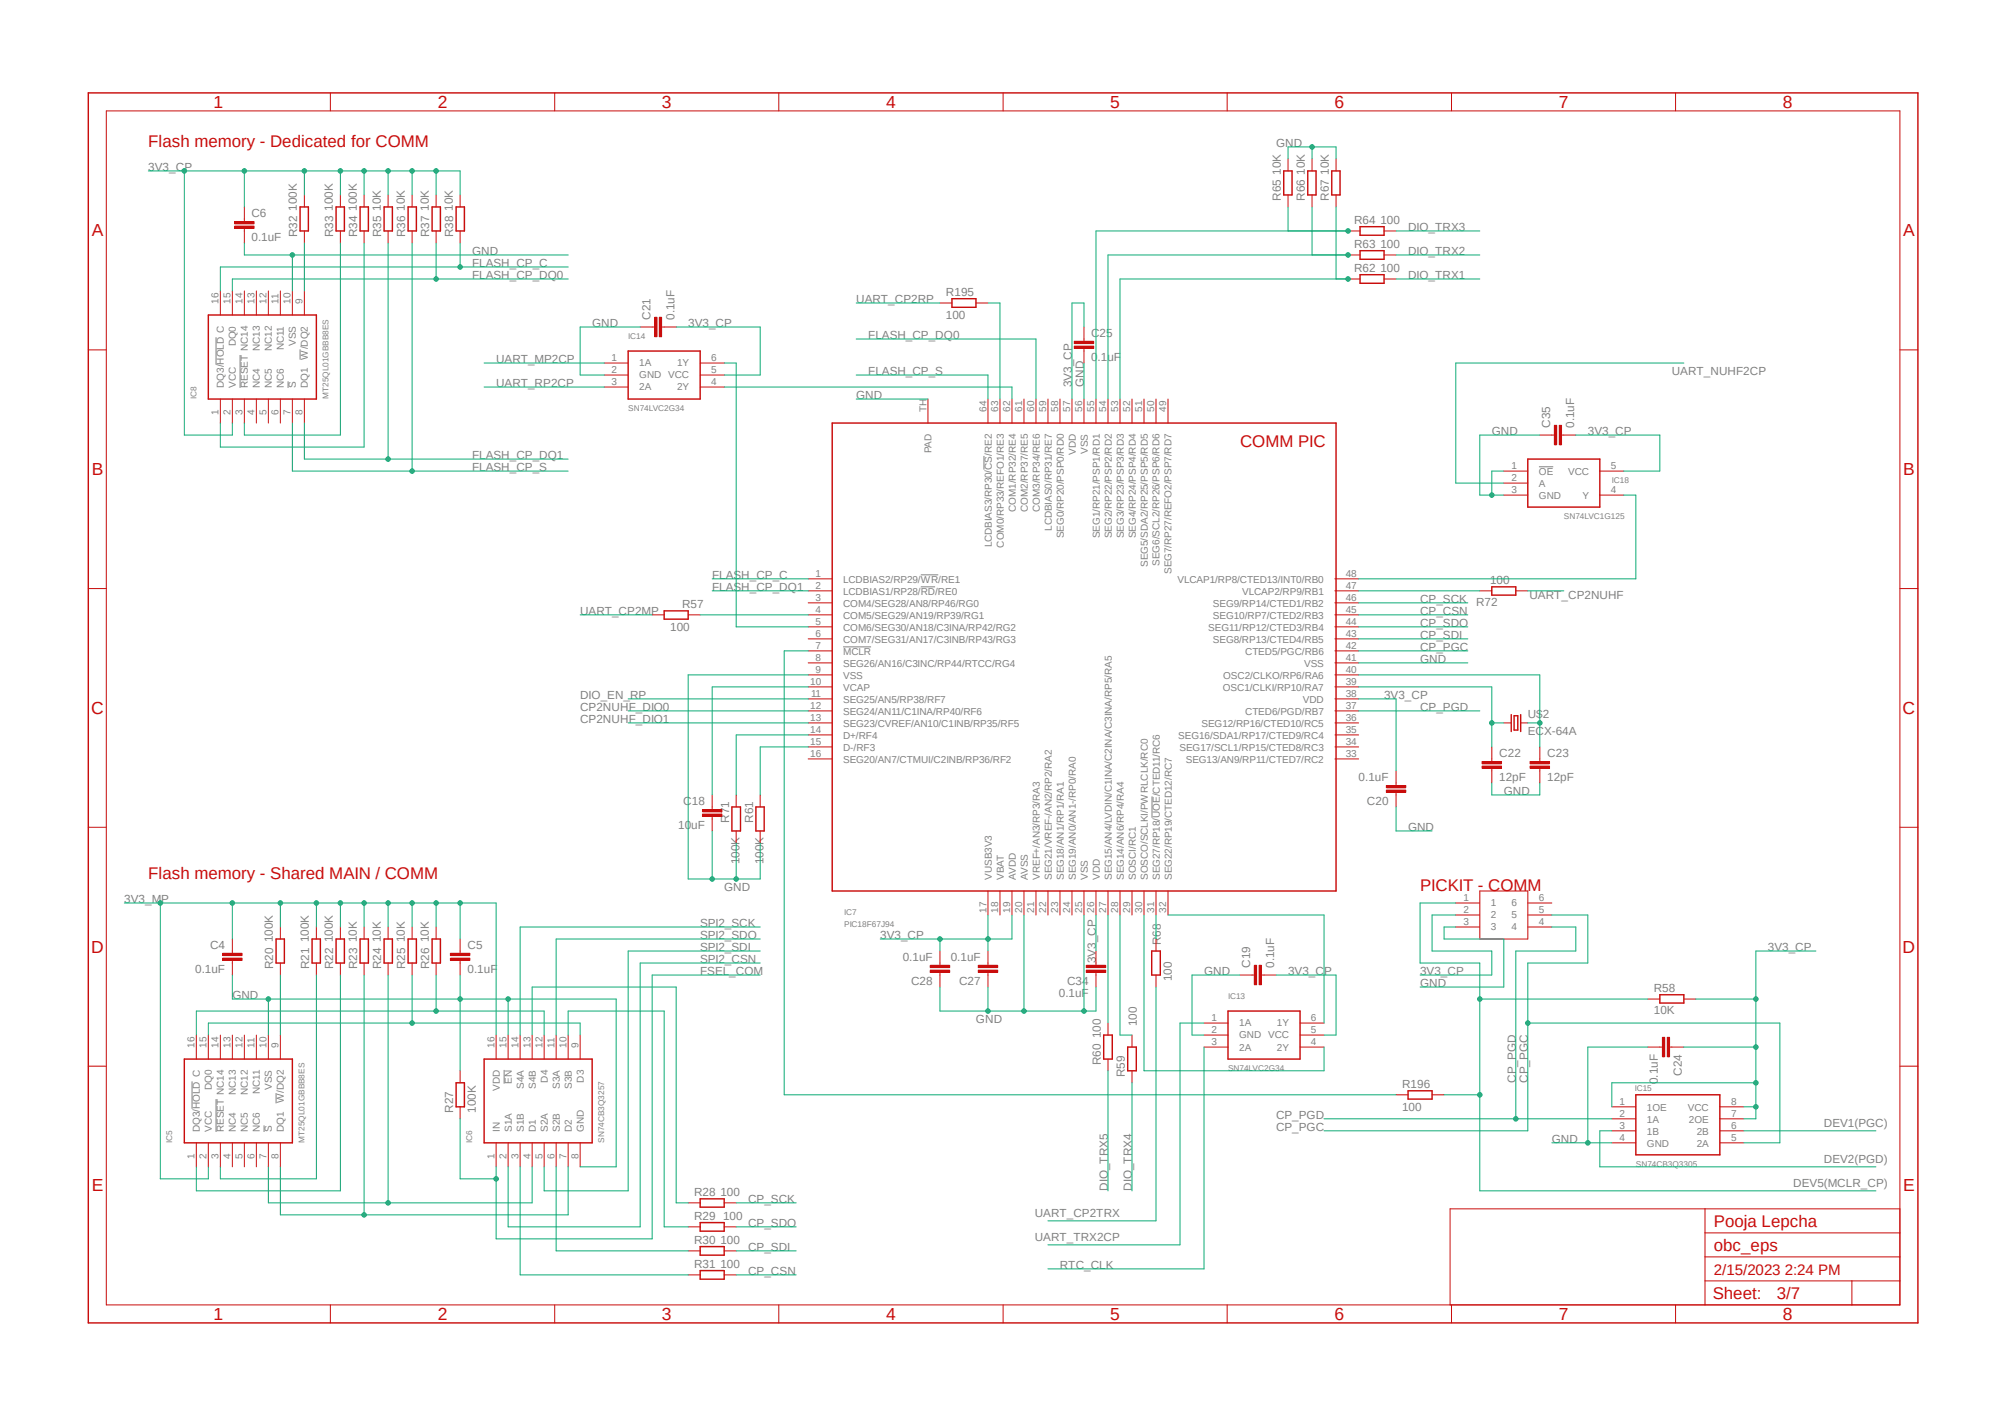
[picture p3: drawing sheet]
<svg xmlns="http://www.w3.org/2000/svg" width="297mm" height="210mm" viewBox="0 0 297 210" stroke-linecap="round" stroke-linejoin="round" font-family="sans-serif">
<defs><g id="words">
<g font-size="2.6" fill="#c90d0c">
<text x="31.6" y="16">1</text>
<text x="64.9" y="16">2</text>
<text x="98" y="16">3</text>
<text x="131.3" y="16">4</text>
<text x="164.5" y="16">5</text>
<text x="197.7" y="16">6</text>
<text x="230.9" y="16">7</text>
<text x="264.1" y="16">8</text>
<text x="13.6" y="35">A</text>
<text x="281.9" y="35">A</text>
<text x="13.6" y="70.4">B</text>
<text x="281.9" y="70.4">B</text>
<text x="13.5" y="105.7">C</text>
<text x="281.8" y="105.7">C</text>
<text x="13.5" y="141.1">D</text>
<text x="281.8" y="141.1">D</text>
<text x="13.6" y="176.4">E</text>
<text x="281.9" y="176.4">E</text>
<text x="31.6" y="195.5">1</text>
<text x="64.9" y="195.5">2</text>
<text x="98" y="195.5">3</text>
<text x="131.3" y="195.5">4</text>
<text x="164.5" y="195.5">5</text>
<text x="197.7" y="195.5">6</text>
<text x="230.9" y="195.5">7</text>
<text x="264.1" y="195.5">8</text>
</g>
<g font-size="2.5" fill="#c90d0c">
<text x="22" y="21.8">Flash memory - Dedicated for COMM</text>
<text x="183.7" y="66.2">COMM PIC</text>
<text x="22" y="130.2">Flash memory - Shared MAIN / COMM</text>
<text x="210.4" y="132">PICKIT - COMM</text>
<text x="253.9" y="181.7">Pooja Lepcha</text>
<text x="253.9" y="185.3">obc_eps</text>
<text x="253.7" y="192.4">Sheet:</text>
<text x="263.2" y="192.4">3/7</text>
</g>
<text font-size="2.2" fill="#c90d0c" x="253.9" y="188.8">2/15/2023 2:24 PM</text>
<g font-size="1.7" fill="#808080">
<text x="189" y="21.8">GND</text>
<text x="22" y="25.3">3V3_CP</text>
<text x="189.7" y="29.8" transform="rotate(-90 189.7 29.8)">R65</text>
<text x="189.7" y="25.9" transform="rotate(-90 189.7 25.9)">10K</text>
<text x="193.3" y="29.8" transform="rotate(-90 193.3 29.8)">R66</text>
<text x="193.3" y="25.9" transform="rotate(-90 193.3 25.9)">10K</text>
<text x="196.9" y="29.8" transform="rotate(-90 196.9 29.8)">R67</text>
<text x="196.9" y="25.9" transform="rotate(-90 196.9 25.9)">10K</text>
<text x="37.3" y="35.7">0.1uF</text>
<text x="37.3" y="32.2">C6</text>
<text x="44" y="31.2" transform="rotate(-90 44 31.2)">100K</text>
<text x="44" y="35.1" transform="rotate(-90 44 35.1)">R32</text>
<text x="49.3" y="31.2" transform="rotate(-90 49.3 31.2)">100K</text>
<text x="49.4" y="35.1" transform="rotate(-90 49.4 35.1)">R33</text>
<text x="52.9" y="31.2" transform="rotate(-90 52.9 31.2)">100K</text>
<text x="52.9" y="35.1" transform="rotate(-90 52.9 35.1)">R34</text>
<text x="56.4" y="31.2" transform="rotate(-90 56.4 31.2)">10K</text>
<text x="56.5" y="35.1" transform="rotate(-90 56.5 35.1)">R35</text>
<text x="60" y="31.2" transform="rotate(-90 60 31.2)">10K</text>
<text x="60" y="35.1" transform="rotate(-90 60 35.1)">R36</text>
<text x="63.5" y="31.2" transform="rotate(-90 63.5 31.2)">10K</text>
<text x="63.6" y="35.1" transform="rotate(-90 63.6 35.1)">R37</text>
<text x="67.1" y="31.2" transform="rotate(-90 67.1 31.2)">10K</text>
<text x="67.1" y="35.1" transform="rotate(-90 67.1 35.1)">R38</text>
<text x="200.6" y="33.1">R64</text>
<text x="204.5" y="33.1">100</text>
<text x="208.6" y="34.2">DIO_TRX3</text>
<text x="69.9" y="37.8">GND</text>
<text x="69.9" y="39.5">FLASH_CP_C</text>
<text x="69.9" y="41.3">FLASH_CP_DQ0</text>
<text x="200.6" y="40.3">R62</text>
<text x="200.6" y="36.7">R63</text>
<text x="204.5" y="40.3">100</text>
<text x="204.5" y="36.7">100</text>
<text x="208.6" y="41.3">DIO_TRX1</text>
<text x="208.6" y="37.8">DIO_TRX2</text>
<text x="96.4" y="47.4" transform="rotate(-90 96.4 47.4)">C21</text>
<text x="99.9" y="47.4" transform="rotate(-90 99.9 47.4)">0.1uF</text>
<text x="126.8" y="44.9">UART_CP2RP</text>
<text x="140.1" y="47.2">100</text>
<text x="140.1" y="43.8">R195</text>
<text x="73.5" y="53.8">UART_MP2CP</text>
<text x="87.7" y="48.4">GND</text>
<text x="101.9" y="48.4">3V3_CP</text>
<text x="128.6" y="50.2">FLASH_CP_DQ0</text>
<text x="161.6" y="53.5">0.1uF</text>
<text x="161.6" y="50">C25</text>
<text x="73.5" y="57.3">UART_RP2CP</text>
<text x="126.8" y="59.1">GND</text>
<text x="128.6" y="55.5">FLASH_CP_S</text>
<text x="158.8" y="57.3" transform="rotate(-90 158.8 57.3)">3V3_CP</text>
<text x="160.6" y="57.3" transform="rotate(-90 160.6 57.3)">GND</text>
<text x="247.7" y="55.5">UART_NUHF2CP</text>
<text x="221" y="64.4">GND</text>
<text x="229.6" y="63.4" transform="rotate(-90 229.6 63.4)">C35</text>
<text x="233.2" y="63.4" transform="rotate(-90 233.2 63.4)">0.1uF</text>
<text x="235.2" y="64.4">3V3_CP</text>
<text x="69.9" y="68">FLASH_CP_DQ1</text>
<text x="69.9" y="69.8">FLASH_CP_S</text>
<text x="105.5" y="85.7">FLASH_CP_C</text>
<text x="105.5" y="87.5">FLASH_CP_DQ1</text>
<text x="210.4" y="89.3">CP_SCK</text>
<text x="218.7" y="89.8">R72</text>
<text x="220.7" y="86.4">100</text>
<text x="226.6" y="88.7">UART_CP2NUHF</text>
<text x="85.9" y="91.1">UART_CP2MP</text>
<text x="99.3" y="93.4">100</text>
<text x="101.1" y="90">R57</text>
<text x="210.4" y="92.8">CP_SDO</text>
<text x="210.4" y="94.6">CP_SDI</text>
<text x="210.4" y="91.1">CP_CSN</text>
<text x="210.4" y="98.2">GND</text>
<text x="210.4" y="96.4">CP_PGC</text>
<text x="85.9" y="103.5">DIO_EN_RP</text>
<text x="85.9" y="105.3">CP2NUHF_DIO0</text>
<text x="85.9" y="107.1">CP2NUHF_DIO1</text>
<text x="205" y="103.5">3V3_CP</text>
<text x="210.4" y="105.3">CP_PGD</text>
<text x="226.3" y="106.3">U$2</text>
<text x="222.1" y="112.1">C22</text>
<text x="226.3" y="108.8">ECX-64A</text>
<text x="229.2" y="112.1">C23</text>
<text x="101.2" y="119.3">C18</text>
<text x="201.3" y="115.7">0.1uF</text>
<text x="202.5" y="119.2">C20</text>
<text x="222.1" y="115.7">12pF</text>
<text x="222.8" y="117.7">GND</text>
<text x="229.2" y="115.7">12pF</text>
<text x="100.5" y="122.8">10uF</text>
<text x="108" y="121.8" transform="rotate(-90 108 121.8)">R71</text>
<text x="111.5" y="121.8" transform="rotate(-90 111.5 121.8)">R61</text>
<text x="208.6" y="123.1">GND</text>
<text x="107.3" y="132">GND</text>
<text x="109.6" y="128" transform="rotate(-90 109.6 128)">100K</text>
<text x="113.1" y="128" transform="rotate(-90 113.1 128)">100K</text>
<text x="18.4" y="133.7">3V3_MP</text>
<text x="103.7" y="137.3">SPI2_SCK</text>
<text x="31.1" y="140.5">C4</text>
<text x="40.4" y="139.6" transform="rotate(-90 40.4 139.6)">100K</text>
<text x="40.5" y="143.5" transform="rotate(-90 40.5 143.5)">R20</text>
<text x="45.8" y="139.6" transform="rotate(-90 45.8 139.6)">100K</text>
<text x="45.8" y="143.5" transform="rotate(-90 45.8 143.5)">R21</text>
<text x="49.3" y="139.6" transform="rotate(-90 49.3 139.6)">100K</text>
<text x="49.4" y="143.5" transform="rotate(-90 49.4 143.5)">R22</text>
<text x="52.9" y="139.6" transform="rotate(-90 52.9 139.6)">10K</text>
<text x="52.9" y="143.5" transform="rotate(-90 52.9 143.5)">R23</text>
<text x="56.4" y="139.6" transform="rotate(-90 56.4 139.6)">10K</text>
<text x="56.5" y="143.5" transform="rotate(-90 56.5 143.5)">R24</text>
<text x="60" y="139.6" transform="rotate(-90 60 139.6)">10K</text>
<text x="60" y="143.5" transform="rotate(-90 60 143.5)">R25</text>
<text x="63.5" y="139.6" transform="rotate(-90 63.5 139.6)">10K</text>
<text x="63.6" y="143.5" transform="rotate(-90 63.6 143.5)">R26</text>
<text x="69.3" y="140.5">C5</text>
<text x="103.7" y="139.1">SPI2_SDO</text>
<text x="103.7" y="142.6">SPI2_CSN</text>
<text x="103.7" y="140.8">SPI2_SDI</text>
<text x="130.4" y="139.1">3V3_CP</text>
<text x="133.7" y="142.3">0.1uF</text>
<text x="140.8" y="142.3">0.1uF</text>
<text x="162.3" y="142.6" transform="rotate(-90 162.3 142.6)">3V3_CP</text>
<text x="172" y="140" transform="rotate(-90 172 140)">R68</text>
<text x="185.2" y="143.3" transform="rotate(-90 185.2 143.3)">C19</text>
<text x="188.8" y="143.3" transform="rotate(-90 188.8 143.3)">0.1uF</text>
<text x="261.9" y="140.8">3V3_CP</text>
<text x="28.9" y="144.1">0.1uF</text>
<text x="34.4" y="148">GND</text>
<text x="69.3" y="144.1">0.1uF</text>
<text x="103.7" y="144.4">FSEL_COM</text>
<text x="135" y="145.9">C28</text>
<text x="142.1" y="145.9">C27</text>
<text x="156.8" y="147.7">0.1uF</text>
<text x="158.1" y="145.9">C34</text>
<text x="173.6" y="145.3" transform="rotate(-90 173.6 145.3)">100</text>
<text x="178.4" y="144.4">GND</text>
<text x="190.8" y="144.4">3V3_CP</text>
<text x="210.4" y="146.2">GND</text>
<text x="210.4" y="144.4">3V3_CP</text>
<text x="245" y="146.9">R58</text>
<text x="144.6" y="151.5">GND</text>
<text x="163.1" y="153.8" transform="rotate(-90 163.1 153.8)">100</text>
<text x="168.4" y="152" transform="rotate(-90 168.4 152)">100</text>
<text x="245" y="150.2">10K</text>
<text x="163.1" y="157.7" transform="rotate(-90 163.1 157.7)">R60</text>
<text x="166.6" y="159.5" transform="rotate(-90 166.6 159.5)">R59</text>
<text x="207.7" y="161.1">R196</text>
<text x="224.5" y="160.4" transform="rotate(-90 224.5 160.4)">CP_PGD</text>
<text x="226.3" y="160.4" transform="rotate(-90 226.3 160.4)">CP_PGC</text>
<text x="245.6" y="160.6" transform="rotate(-90 245.6 160.6)">0.1uF</text>
<text x="249.1" y="159.3" transform="rotate(-90 249.1 159.3)">C24</text>
<text x="67.1" y="164.8" transform="rotate(-90 67.1 164.8)">R27</text>
<text x="70.5" y="164.8" transform="rotate(-90 70.5 164.8)">100K</text>
<text x="189" y="165.7">CP_PGD</text>
<text x="189" y="167.5">CP_PGC</text>
<text x="207.7" y="164.5">100</text>
<text x="270.2" y="166.9">DEV1(PGC)</text>
<text x="229.9" y="169.2">GND</text>
<text x="270.2" y="172.3">DEV2(PGD)</text>
<text x="102.8" y="177.1">R28</text>
<text x="106.7" y="177.1">100</text>
<text x="110.8" y="178.1">CP_SCK</text>
<text x="164.1" y="176.4" transform="rotate(-90 164.1 176.4)">DIO_TRX5</text>
<text x="167.7" y="176.4" transform="rotate(-90 167.7 176.4)">DIO_TRX4</text>
<text x="265.6" y="175.8">DEV5(MCLR_CP)</text>
<text x="102.8" y="180.6">R29</text>
<text x="102.8" y="184.2">R30</text>
<text x="106.7" y="184.2">100</text>
<text x="107.1" y="180.6">100</text>
<text x="110.8" y="181.7">CP_SDO</text>
<text x="110.8" y="185.3">CP_SDI</text>
<text x="153.3" y="183.8">UART_TRX2CP</text>
<text x="153.3" y="180.3">UART_CP2TRX</text>
<text x="102.8" y="187.7">R31</text>
<text x="106.7" y="187.7">100</text>
<text x="110.8" y="188.8">CP_CSN</text>
<text x="157" y="187.9">RTC_CLK</text>
</g>
<g font-size="1.5" fill="#808080">
<text x="32.4" y="45" transform="rotate(-90 32.4 45)">16</text>
<text x="34.2" y="45" transform="rotate(-90 34.2 45)">15</text>
<text x="35.9" y="45" transform="rotate(-90 35.9 45)">14</text>
<text x="37.7" y="45" transform="rotate(-90 37.7 45)">13</text>
<text x="39.5" y="45" transform="rotate(-90 39.5 45)">12</text>
<text x="41.3" y="45" transform="rotate(-90 41.3 45)">11</text>
<text x="43.1" y="45" transform="rotate(-90 43.1 45)">10</text>
<text x="44.8" y="45" transform="rotate(-90 44.8 45)">9</text>
<text x="34.9" y="51.3" transform="rotate(-90 34.9 51.3)">DQ0</text>
<text x="38.5" y="52" transform="rotate(-90 38.5 52)">NC13</text>
<text x="40.3" y="52" transform="rotate(-90 40.3 52)">NC12</text>
<text x="42" y="51.9" transform="rotate(-90 42 51.9)">NC11</text>
<text x="43.8" y="51.2" transform="rotate(-90 43.8 51.2)">VSS</text>
<text x="45.6" y="53.3" transform="rotate(-90 45.6 53.3)">W/DQ2</text>
<text x="90.6" y="53.5">1</text>
<text x="105.4" y="53.5">6</text>
<text x="33.1" y="57.4" transform="rotate(-90 33.1 57.4)">DQ3/HOLD C</text>
<text x="34.9" y="57.4" transform="rotate(-90 34.9 57.4)">VCC</text>
<text x="36.7" y="57.4" transform="rotate(-90 36.7 57.4)">RESET NC14</text>
<text x="38.5" y="57.4" transform="rotate(-90 38.5 57.4)">NC4</text>
<text x="40.3" y="57.4" transform="rotate(-90 40.3 57.4)">NC5</text>
<text x="42" y="57.4" transform="rotate(-90 42 57.4)">NC6</text>
<text x="43.8" y="57.4" transform="rotate(-90 43.8 57.4)">S</text>
<text x="45.6" y="57.4" transform="rotate(-90 45.6 57.4)">DQ1</text>
<text x="90.6" y="55.3">2</text>
<text x="90.6" y="57.1">3</text>
<text x="94.7" y="54.3">1A</text>
<text x="94.7" y="56">GND VCC</text>
<text x="94.7" y="57.8">2A</text>
<text x="100.3" y="57.8">2Y</text>
<text x="100.3" y="54.3">1Y</text>
<text x="105.4" y="57.1">4</text>
<text x="105.4" y="55.3">5</text>
<text x="32.4" y="61.5" transform="rotate(-90 32.4 61.5)">1</text>
<text x="34.2" y="61.5" transform="rotate(-90 34.2 61.5)">2</text>
<text x="35.9" y="61.5" transform="rotate(-90 35.9 61.5)">3</text>
<text x="37.7" y="61.5" transform="rotate(-90 37.7 61.5)">4</text>
<text x="39.5" y="61.5" transform="rotate(-90 39.5 61.5)">5</text>
<text x="41.3" y="61.5" transform="rotate(-90 41.3 61.5)">6</text>
<text x="43.1" y="61.5" transform="rotate(-90 43.1 61.5)">7</text>
<text x="44.8" y="61.5" transform="rotate(-90 44.8 61.5)">8</text>
<text x="137.2" y="61" transform="rotate(-90 137.2 61)">TH</text>
<text x="146.1" y="61" transform="rotate(-90 146.1 61)">64</text>
<text x="147.9" y="61" transform="rotate(-90 147.9 61)">63</text>
<text x="149.6" y="61" transform="rotate(-90 149.6 61)">62</text>
<text x="151.4" y="61" transform="rotate(-90 151.4 61)">61</text>
<text x="153.2" y="61" transform="rotate(-90 153.2 61)">60</text>
<text x="155" y="61" transform="rotate(-90 155 61)">59</text>
<text x="156.8" y="61" transform="rotate(-90 156.8 61)">58</text>
<text x="158.5" y="61" transform="rotate(-90 158.5 61)">57</text>
<text x="160.3" y="61" transform="rotate(-90 160.3 61)">56</text>
<text x="162.1" y="61" transform="rotate(-90 162.1 61)">55</text>
<text x="163.9" y="61" transform="rotate(-90 163.9 61)">54</text>
<text x="165.7" y="61" transform="rotate(-90 165.7 61)">53</text>
<text x="167.4" y="61" transform="rotate(-90 167.4 61)">52</text>
<text x="169.2" y="61" transform="rotate(-90 169.2 61)">51</text>
<text x="171" y="61" transform="rotate(-90 171 61)">50</text>
<text x="172.8" y="61" transform="rotate(-90 172.8 61)">49</text>
<text x="138" y="67.1" transform="rotate(-90 138 67.1)">PAD</text>
<text x="159.3" y="67.4" transform="rotate(-90 159.3 67.4)">VDD</text>
<text x="161.1" y="67.2" transform="rotate(-90 161.1 67.2)">VSS</text>
<text x="223.9" y="69.5">1</text>
<text x="223.9" y="71.3">2</text>
<text x="228" y="70.3">OE</text>
<text x="232.3" y="70.3">VCC</text>
<text x="238.6" y="69.5">5</text>
<text x="150.5" y="75.8" transform="rotate(-90 150.5 75.8)">COM1/RP32/RE4</text>
<text x="152.2" y="75.8" transform="rotate(-90 152.2 75.8)">COM2/RP37/RE5</text>
<text x="154" y="75.8" transform="rotate(-90 154 75.8)">COM3/RP34/RE6</text>
<text x="223.9" y="73.1">3</text>
<text x="228" y="72.1">A</text>
<text x="228" y="73.8">GND</text>
<text x="234.4" y="73.8">Y</text>
<text x="238.6" y="73.1">4</text>
<text x="146.9" y="81.1" transform="rotate(-90 146.9 81.1)">LCDBIAS3/RP30/CS/RE2</text>
<text x="148.7" y="81.1" transform="rotate(-90 148.7 81.1)">COM0/RP33/REFO1/RE3</text>
<text x="155.8" y="78.6" transform="rotate(-90 155.8 78.6)">LCDBIAS0/RP31/RE7</text>
<text x="157.6" y="79.7" transform="rotate(-90 157.6 79.7)">SEG0/RP20/PSP0/RD0</text>
<text x="162.9" y="79.7" transform="rotate(-90 162.9 79.7)">SEG1/RP21/PSP1/RD1</text>
<text x="164.7" y="79.7" transform="rotate(-90 164.7 79.7)">SEG2/RP22/PSP2/RD2</text>
<text x="166.5" y="79.7" transform="rotate(-90 166.5 79.7)">SEG3/RP23/PSP3/RD3</text>
<text x="168.2" y="79.7" transform="rotate(-90 168.2 79.7)">SEG4/RP24/PSP4/RD4</text>
<text x="170" y="83.9" transform="rotate(-90 170 83.9)">SEG5/SDA2/RP25/PSP5/RD5</text>
<text x="171.7" y="83.8" transform="rotate(-90 171.7 83.8)">SEG6/SCL2/RP26/PSP6/RD6</text>
<text x="120.8" y="85.5">1</text>
<text x="120.8" y="87.3">2</text>
<text x="120.8" y="89.1">3</text>
<text x="124.9" y="86.3">LCDBIAS2/RP29/WR/RE1</text>
<text x="124.9" y="88.1">LCDBIAS1/RP28/RD/RE0</text>
<text x="124.9" y="89.8">COM4/SEG28/AN8/RP46/RG0</text>
<text x="173.5" y="85" transform="rotate(-90 173.5 85)">SEG7/RP27/REFO2/PSP7/RD7</text>
<text x="174.4" y="86.3">VLCAP1/RP8/CTED13/INT0/RB0</text>
<text x="179.7" y="89.8">SEG9/RP14/CTED1/RB2</text>
<text x="184" y="88.1">VLCAP2/RP9/RB1</text>
<text x="199.3" y="89.1">46</text>
<text x="199.3" y="87.3">47</text>
<text x="199.3" y="85.5">48</text>
<text x="120.8" y="90.8">4</text>
<text x="120.8" y="92.6">5</text>
<text x="120.8" y="94.4">6</text>
<text x="124.9" y="91.6">COM5/SEG29/AN19/RP39/RG1</text>
<text x="124.9" y="93.4">COM6/SEG30/AN18/C3INA/RP42/RG2</text>
<text x="124.9" y="95.2">COM7/SEG31/AN17/C3INB/RP43/RG3</text>
<text x="179" y="93.4">SEG11/RP12/CTED3/RB4</text>
<text x="179.7" y="95.2">SEG8/RP13/CTED4/RB5</text>
<text x="179.7" y="91.6">SEG10/RP7/CTED2/RB3</text>
<text x="199.3" y="94.4">43</text>
<text x="199.3" y="92.6">44</text>
<text x="199.3" y="90.8">45</text>
<text x="120" y="101.5">10</text>
<text x="120.8" y="96.1">7</text>
<text x="120.8" y="97.9">8</text>
<text x="120.8" y="99.7">9</text>
<text x="124.9" y="96.9">MCLR</text>
<text x="124.9" y="98.7">SEG26/AN16/C3INC/RP44/RTCC/RG4</text>
<text x="124.9" y="100.5">VSS</text>
<text x="181.2" y="100.5">OSC2/CLKO/RP6/RA6</text>
<text x="184.4" y="96.9">CTED5/PGC/RB6</text>
<text x="193.2" y="98.7">VSS</text>
<text x="199.3" y="101.5">39</text>
<text x="199.3" y="99.7">40</text>
<text x="199.3" y="97.9">41</text>
<text x="199.3" y="96.1">42</text>
<text x="120" y="105">12</text>
<text x="120" y="106.8">13</text>
<text x="120.1" y="103.3">11</text>
<text x="124.9" y="102.3">VCAP</text>
<text x="124.9" y="104.1">SEG25/AN5/RP38/RF7</text>
<text x="124.9" y="105.8">SEG24/AN11/C1INA/RP40/RF6</text>
<text x="124.9" y="107.6">SEG23/CVREF/AN10/C1INB/RP35/RF5</text>
<text x="178" y="107.6">SEG12/RP16/CTED10/RC5</text>
<text x="181.1" y="102.3">OSC1/CLKI/RP10/RA7</text>
<text x="184.4" y="105.8">CTED6/PGD/RB7</text>
<text x="193" y="104.1">VDD</text>
<text x="199.3" y="106.8">36</text>
<text x="199.3" y="105">37</text>
<text x="199.3" y="103.3">38</text>
<text x="120" y="108.6">14</text>
<text x="120" y="110.4">15</text>
<text x="120" y="112.1">16</text>
<text x="124.9" y="109.4">D+/RF4</text>
<text x="124.9" y="111.2">D-/RF3</text>
<text x="124.9" y="112.9">SEG20/AN7/CTMUI/C2INB/RP36/RF2</text>
<text x="174.5" y="109.4">SEG16/SDA1/RP17/CTED9/RC4</text>
<text x="174.7" y="111.2">SEG17/SCL1/RP15/CTED8/RC3</text>
<text x="175.6" y="112.9">SEG13/AN9/RP11/CTED7/RC2</text>
<text x="199.3" y="112.1">33</text>
<text x="199.3" y="110.4">34</text>
<text x="199.3" y="108.6">35</text>
<text x="146.9" y="130.3" transform="rotate(-90 146.9 130.3)">VUSB3V3</text>
<text x="148.7" y="130.3" transform="rotate(-90 148.7 130.3)">VBAT</text>
<text x="150.5" y="130.3" transform="rotate(-90 150.5 130.3)">AVDD</text>
<text x="152.2" y="130.3" transform="rotate(-90 152.2 130.3)">AVSS</text>
<text x="154" y="130.3" transform="rotate(-90 154 130.3)">VREF+/AN3/RP3/RA3</text>
<text x="155.8" y="130.3" transform="rotate(-90 155.8 130.3)">SEG21/VREF-/AN2/RP2/RA2</text>
<text x="157.6" y="130.3" transform="rotate(-90 157.6 130.3)">SEG18/AN1/RP1/RA1</text>
<text x="159.3" y="130.3" transform="rotate(-90 159.3 130.3)">SEG19/AN0/AN1-/RP0/RA0</text>
<text x="161.1" y="130.3" transform="rotate(-90 161.1 130.3)">VSS</text>
<text x="162.9" y="130.3" transform="rotate(-90 162.9 130.3)">VDD</text>
<text x="164.7" y="130.3" transform="rotate(-90 164.7 130.3)">SEG15/AN4/LVDIN/C1INA/C2INA/C3INA/RP5/RA5</text>
<text x="166.5" y="130.3" transform="rotate(-90 166.5 130.3)">SEG14/AN6/RP4/RA4</text>
<text x="168.2" y="130.3" transform="rotate(-90 168.2 130.3)">SOSCI/RC1</text>
<text x="170" y="130.3" transform="rotate(-90 170 130.3)">SOSCO/SCLKI/PWRLCLK/RC0</text>
<text x="171.8" y="130.3" transform="rotate(-90 171.8 130.3)">SEG27/RP18/UOE/CTED11/RC6</text>
<text x="173.6" y="130.3" transform="rotate(-90 173.6 130.3)">SEG22/RP19/CTED12/RC7</text>
<text x="146.1" y="135.2" transform="rotate(-90 146.1 135.2)">17</text>
<text x="147.9" y="135.2" transform="rotate(-90 147.9 135.2)">18</text>
<text x="149.6" y="135.2" transform="rotate(-90 149.6 135.2)">19</text>
<text x="151.4" y="135.2" transform="rotate(-90 151.4 135.2)">20</text>
<text x="153.2" y="135.2" transform="rotate(-90 153.2 135.2)">21</text>
<text x="155" y="135.2" transform="rotate(-90 155 135.2)">22</text>
<text x="156.8" y="135.2" transform="rotate(-90 156.8 135.2)">23</text>
<text x="158.5" y="135.2" transform="rotate(-90 158.5 135.2)">24</text>
<text x="160.3" y="135.2" transform="rotate(-90 160.3 135.2)">25</text>
<text x="162.1" y="135.2" transform="rotate(-90 162.1 135.2)">26</text>
<text x="163.9" y="135.2" transform="rotate(-90 163.9 135.2)">27</text>
<text x="165.7" y="135.2" transform="rotate(-90 165.7 135.2)">28</text>
<text x="167.4" y="135.2" transform="rotate(-90 167.4 135.2)">29</text>
<text x="169.2" y="135.2" transform="rotate(-90 169.2 135.2)">30</text>
<text x="171" y="135.2" transform="rotate(-90 171 135.2)">31</text>
<text x="172.8" y="135.2" transform="rotate(-90 172.8 135.2)">32</text>
<text x="216.8" y="133.5">1</text>
<text x="216.8" y="135.3">2</text>
<text x="216.8" y="137">3</text>
<text x="220.9" y="134.2">1</text>
<text x="220.9" y="136">2</text>
<text x="220.9" y="137.8">3</text>
<text x="223.9" y="137.8">4</text>
<text x="223.9" y="136">5</text>
<text x="223.9" y="134.2">6</text>
<text x="228" y="137">4</text>
<text x="228" y="135.3">5</text>
<text x="228" y="133.5">6</text>
<text x="28.8" y="155.2" transform="rotate(-90 28.8 155.2)">16</text>
<text x="30.6" y="155.2" transform="rotate(-90 30.6 155.2)">15</text>
<text x="32.4" y="155.2" transform="rotate(-90 32.4 155.2)">14</text>
<text x="34.2" y="155.2" transform="rotate(-90 34.2 155.2)">13</text>
<text x="35.9" y="155.2" transform="rotate(-90 35.9 155.2)">12</text>
<text x="37.7" y="155.2" transform="rotate(-90 37.7 155.2)">11</text>
<text x="39.5" y="155.2" transform="rotate(-90 39.5 155.2)">10</text>
<text x="41.3" y="155.2" transform="rotate(-90 41.3 155.2)">9</text>
<text x="73.2" y="155.2" transform="rotate(-90 73.2 155.2)">16</text>
<text x="75" y="155.2" transform="rotate(-90 75 155.2)">15</text>
<text x="76.8" y="155.2" transform="rotate(-90 76.8 155.2)">14</text>
<text x="78.6" y="155.2" transform="rotate(-90 78.6 155.2)">13</text>
<text x="80.3" y="155.2" transform="rotate(-90 80.3 155.2)">12</text>
<text x="82.1" y="155.2" transform="rotate(-90 82.1 155.2)">11</text>
<text x="83.9" y="155.2" transform="rotate(-90 83.9 155.2)">10</text>
<text x="85.7" y="155.2" transform="rotate(-90 85.7 155.2)">9</text>
<text x="179.5" y="151.3">1</text>
<text x="179.5" y="153">2</text>
<text x="179.5" y="154.8">3</text>
<text x="183.6" y="152">1A</text>
<text x="183.6" y="153.8">GND VCC</text>
<text x="183.6" y="155.6">2A</text>
<text x="189.1" y="155.6">2Y</text>
<text x="189.1" y="152">1Y</text>
<text x="194.2" y="154.8">4</text>
<text x="194.2" y="151.3">6</text>
<text x="194.2" y="153">5</text>
<text x="31.4" y="161.5" transform="rotate(-90 31.4 161.5)">DQ0</text>
<text x="40.3" y="161.4" transform="rotate(-90 40.3 161.4)">VSS</text>
<text x="74" y="161.5" transform="rotate(-90 74 161.5)">VDD</text>
<text x="75.8" y="160.5" transform="rotate(-90 75.8 160.5)">EN</text>
<text x="77.6" y="161.2" transform="rotate(-90 77.6 161.2)">S4A</text>
<text x="79.4" y="161.2" transform="rotate(-90 79.4 161.2)">S4B</text>
<text x="81.2" y="160.3" transform="rotate(-90 81.2 160.3)">D4</text>
<text x="82.9" y="161.2" transform="rotate(-90 82.9 161.2)">S3A</text>
<text x="84.7" y="161.2" transform="rotate(-90 84.7 161.2)">S3B</text>
<text x="86.5" y="160.3" transform="rotate(-90 86.5 160.3)">D3</text>
<text x="29.6" y="167.6" transform="rotate(-90 29.6 167.6)">DQ3/HOLD C</text>
<text x="31.4" y="167.6" transform="rotate(-90 31.4 167.6)">VCC</text>
<text x="33.1" y="167.6" transform="rotate(-90 33.1 167.6)">RESET NC14</text>
<text x="34.9" y="167.6" transform="rotate(-90 34.9 167.6)">NC4</text>
<text x="34.9" y="162.2" transform="rotate(-90 34.9 162.2)">NC13</text>
<text x="36.7" y="167.6" transform="rotate(-90 36.7 167.6)">NC5</text>
<text x="36.7" y="162.2" transform="rotate(-90 36.7 162.2)">NC12</text>
<text x="38.5" y="167.6" transform="rotate(-90 38.5 167.6)">NC6</text>
<text x="38.5" y="162.1" transform="rotate(-90 38.5 162.1)">NC11</text>
<text x="40.3" y="167.6" transform="rotate(-90 40.3 167.6)">S</text>
<text x="42" y="167.6" transform="rotate(-90 42 167.6)">DQ1</text>
<text x="42" y="163.4" transform="rotate(-90 42 163.4)">W/DQ2</text>
<text x="74" y="167.6" transform="rotate(-90 74 167.6)">IN</text>
<text x="75.8" y="167.6" transform="rotate(-90 75.8 167.6)">S1A</text>
<text x="77.6" y="167.6" transform="rotate(-90 77.6 167.6)">S1B</text>
<text x="79.4" y="167.6" transform="rotate(-90 79.4 167.6)">D1</text>
<text x="81.2" y="167.6" transform="rotate(-90 81.2 167.6)">S2A</text>
<text x="82.9" y="167.6" transform="rotate(-90 82.9 167.6)">S2B</text>
<text x="84.7" y="167.6" transform="rotate(-90 84.7 167.6)">D2</text>
<text x="86.5" y="167.6" transform="rotate(-90 86.5 167.6)">GND</text>
<text x="239.9" y="163.7">1</text>
<text x="239.9" y="165.5">2</text>
<text x="239.9" y="167.3">3</text>
<text x="244" y="164.5">1OE</text>
<text x="244" y="166.2">1A</text>
<text x="250" y="164.5">VCC</text>
<text x="250.2" y="166.2">2OE</text>
<text x="256.4" y="167.3">6</text>
<text x="256.4" y="165.5">7</text>
<text x="256.4" y="163.7">8</text>
<text x="28.8" y="171.7" transform="rotate(-90 28.8 171.7)">1</text>
<text x="30.6" y="171.7" transform="rotate(-90 30.6 171.7)">2</text>
<text x="32.4" y="171.7" transform="rotate(-90 32.4 171.7)">3</text>
<text x="34.2" y="171.7" transform="rotate(-90 34.2 171.7)">4</text>
<text x="35.9" y="171.7" transform="rotate(-90 35.9 171.7)">5</text>
<text x="37.7" y="171.7" transform="rotate(-90 37.7 171.7)">6</text>
<text x="39.5" y="171.7" transform="rotate(-90 39.5 171.7)">7</text>
<text x="41.3" y="171.7" transform="rotate(-90 41.3 171.7)">8</text>
<text x="73.2" y="171.7" transform="rotate(-90 73.2 171.7)">1</text>
<text x="75" y="171.7" transform="rotate(-90 75 171.7)">2</text>
<text x="76.8" y="171.7" transform="rotate(-90 76.8 171.7)">3</text>
<text x="78.6" y="171.7" transform="rotate(-90 78.6 171.7)">4</text>
<text x="80.3" y="171.7" transform="rotate(-90 80.3 171.7)">5</text>
<text x="82.1" y="171.7" transform="rotate(-90 82.1 171.7)">6</text>
<text x="83.9" y="171.7" transform="rotate(-90 83.9 171.7)">7</text>
<text x="85.7" y="171.7" transform="rotate(-90 85.7 171.7)">8</text>
<text x="239.9" y="169">4</text>
<text x="244" y="168">1B</text>
<text x="244" y="169.8">GND</text>
<text x="251.3" y="169.8">2A</text>
<text x="251.3" y="168">2B</text>
<text x="256.4" y="169">5</text>
</g>
<g font-size="1.2" fill="#808080">
<text x="93" y="50.2">IC14</text>
<text x="29.1" y="59.1" transform="rotate(-90 29.1 59.1)">IC8</text>
<text x="48.6" y="59.1" transform="rotate(-90 48.6 59.1)">MT25QL01GBBB8ES</text>
<text x="93" y="60.9">SN74LVC2G34</text>
<text x="238.8" y="71.5">IC18</text>
<text x="231.6" y="76.9">SN74LVC1G125</text>
<text x="125.1" y="137.3">PIC18F67J94</text>
<text x="125.1" y="135.5">IC7</text>
<text x="181.9" y="148">IC13</text>
<text x="181.9" y="158.6">SN74LVC2G34</text>
<text x="242.1" y="161.6">IC15</text>
<text x="25.5" y="169.2" transform="rotate(-90 25.5 169.2)">IC5</text>
<text x="45.1" y="169.2" transform="rotate(-90 45.1 169.2)">MT25QL01GBBB8ES</text>
<text x="69.9" y="169.2" transform="rotate(-90 69.9 169.2)">IC6</text>
<text x="89.5" y="169.2" transform="rotate(-90 89.5 169.2)">SN74CB3Q3257</text>
<text x="242.3" y="172.8">SN74CB3Q3305</text>
</g>
</g></defs>
<path d="M12.7 13.5l271.7 182.8M284.4 13.5l-271.7 182.8" fill="none" stroke="#fff" stroke-width=".15"/>
<g fill="none" stroke="#808080" stroke-width=".15">
<path d="M32 50v4M35.6 52.6v4.8M42.7 56.5v.9M44.4 51.7v1.6M145.8 67.5v2.1M228 69.1h2.1M124.9 95.8h4.1M136.4 85.1h2.6M136.4 86.9h2.1M170.6 117.9v3.2M74.7 158.5v2M28.4 160.1v4.1"/>
<path d="M32 162.8v4.8M39.1 166.7v.9M40.9 161.9v1.5"/>
</g>
<g fill="none" stroke="#c90d0c" stroke-width=".21">
<path d="M13.1 13.8h271v182.1h-271zM44.4 30.6h1.3v3.6h-1.3zM49.8 30.6h1.2v3.6h-1.2zM53.3 30.6h1.3v3.6h-1.3zM56.9 30.6h1.2v3.6h-1.2zM60.5 30.6h1.2v3.6h-1.2zM64 30.6h1.2v3.6h-1.2zM67.6 30.6h1.2v3.6h-1.2zM190.2 25.3h1.2v3.6h-1.2zM193.7 25.3h1.2v3.6h-1.2zM197.3 25.3h1.2v3.6h-1.2zM201.5 33.6h3.5v1.2h-3.5z"/>
<path d="M201.5 37.1h3.5v1.3h-3.5zM30.9 46.7h16v12.4h-16zM93 52h10.7v7.1h-10.7zM141 44.2h3.6v1.3h-3.6zM201.5 40.7h3.5v1.3h-3.5zM123.3 62.7h74.6v69.3h-74.6zM226.3 68h10.7v7.1h-10.7zM98.4 90.5h3.5v1.2h-3.5zM221 86.9h3.5v1.2h-3.5zM108.4 119.5h1.3v3.6h-1.3zM112 119.5h1.2v3.6h-1.2zM223.9 105.8v2.5"/>
<path d="M224.3 106h.5v2.1h-.5zM225.3 105.8v2.5M40.9 139.1h1.2v3.5h-1.2zM46.2 139.1h1.3v3.5h-1.3zM49.8 139.1h1.2v3.5h-1.2zM53.3 139.1h1.3v3.5h-1.3zM56.9 139.1h1.2v3.5h-1.2zM60.5 139.1h1.2v3.5h-1.2zM64 139.1h1.2v3.5h-1.2zM27.3 156.8h16v12.4h-16zM71.7 156.8h16v12.4h-16zM163.5 153.3h1.3v3.5h-1.3z"/>
<path d="M167 155.1h1.3v3.5h-1.3zM170.6 140.8h1.3v3.6h-1.3zM181.9 149.7h10.7v7.1h-10.7zM245.9 147.3h3.5v1.2h-3.5zM67.6 160.4h1.2v3.5h-1.2zM103.7 177.5h3.6v1.3h-3.6zM208.6 161.5h3.5v1.3h-3.5zM242.3 162.1h12.5v8.9h-12.5zM103.7 181.1h3.6v1.2h-3.6zM103.7 184.6h3.6v1.3h-3.6zM103.7 188.2h3.6v1.2h-3.6z"/>
</g>
<g fill="none" stroke="#c90d0c" stroke-width=".15">
<path d="M15.7 16.4h265.7v176.9h-265.7zM48.9 13.8v2.6M82.2 13.8v2.6M115.4 13.8v2.6M148.6 13.8v2.6M181.8 13.8v2.6M215 13.8v2.6M248.2 13.8v2.6M34.8 33.5h2.8v.3h-2.8zM34.8 32.8h2.8v.3h-2.8zM36.2 30.6v2.2M36.2 33.9v2.1"/>
<path d="M45.1 28.9v1.7M45.1 34.2v1.8M50.4 28.9v1.7M50.4 34.2v1.8M53.9 28.9v1.7M53.9 34.2v1.8M57.5 28.9v1.7M57.5 34.2v1.8M61 28.9v1.7M61 34.2v1.8M64.6 28.9v1.7M64.6 34.2v1.8"/>
<path d="M68.2 28.9v1.7M68.2 34.2v1.8M190.8 23.5v1.8M190.8 28.9v1.7M194.4 23.5v1.8M194.4 28.9v1.7M197.9 23.5v1.8M197.9 28.9v1.7M199.7 37.8h1.8M199.7 34.2h1.8M205 37.8h1.8M205 34.2h1.8"/>
<path d="M13.1 51.8h2.6M32.6 43.1v3.6M32.6 59.1v3.6M34.4 43.1v3.6M34.4 59.1v3.6M36.2 43.1v3.6M36.2 59.1v3.6M38 43.1v3.6M38 59.1v3.6M39.8 43.1v3.6M39.8 59.1v3.6M41.5 43.1v3.6"/>
<path d="M41.5 59.1v3.6M43.3 43.1v3.6M43.3 59.1v3.6M45.1 43.1v3.6M45.1 59.1v3.6M89.5 53.8h3.5M89.5 55.5h3.5M89.5 57.3h3.5M94.8 48.4h2.1M97 47h.3v2.9h-.3zM97.7 47h.3v2.9h-.3zM98 48.4h2.2"/>
<path d="M103.7 53.8h3.6M103.7 55.5h3.6M103.7 57.3h3.6M137.5 59.1v3.6M139.2 44.9h1.8M144.6 44.9h1.7M146.3 59.1v3.6M148.1 59.1v3.6M149.9 59.1v3.6M151.7 59.1v3.6M153.5 59.1v3.6M155.2 59.1v3.6"/>
<path d="M157 59.1v3.6M158.8 59.1v3.6M159.1 51.3h2.9v.3h-2.9zM159.1 50.5h2.9v.4h-2.9zM160.6 48.4v2.1M160.6 51.6v2.2M160.6 59.1v3.6M162.3 59.1v3.6M164.1 59.1v3.6M165.9 59.1v3.6M167.7 59.1v3.6M169.5 59.1v3.6"/>
<path d="M171.2 59.1v3.6M173 59.1v3.6M199.7 41.3h1.8M205 41.3h1.8M281.4 51.8h2.7M222.8 69.8h3.5M222.8 71.5h3.5M222.8 73.3h3.5M228.1 64.4h2.2M230.3 63h.3v2.9h-.3zM231 63h.3v2.9h-.3zM231.3 64.4h2.1"/>
<path d="M237 69.8h3.5M237 73.3h3.5M13.1 87.2h2.6M96.6 91.1h1.8M101.9 91.1h1.8M119.7 85.7h3.6M119.7 87.5h3.6M119.7 89.3h3.6M119.7 91.1h3.6M119.7 92.8h3.6M119.7 94.6h3.6M119.7 96.4h3.6"/>
<path d="M119.7 98.2h3.6M119.7 99.9h3.6M197.7 85.7h3.6M197.7 87.5h3.6M197.7 89.3h3.6M197.7 91.1h3.6M197.7 92.8h3.6M197.7 94.6h3.6M197.7 96.4h3.6M197.7 98.2h3.6M197.7 99.9h3.6M219.2 87.5h1.8"/>
<path d="M224.5 87.5h1.8M281.4 87.2h2.7M104.1 119.9h2.8v.3h-2.8zM105.5 117.7v2.1M109.1 117.7v1.8M112.6 117.7v1.8M119.7 101.7h3.6M119.7 103.5h3.6M119.7 105.3h3.6M119.7 107.1h3.6M119.7 108.8h3.6M119.7 110.6h3.6"/>
<path d="M119.7 112.4h3.6M197.7 101.7h3.6M197.7 103.5h3.6M197.7 105.3h3.6M197.7 107.1h3.6M197.7 108.8h3.6M197.7 110.6h3.6M197.7 112.4h3.6M205.4 116.3h2.8v.4h-2.8zM205.4 117h2.8v.3h-2.8zM206.8 114.2v2.1M206.8 117.4v2.1"/>
<path d="M219.5 113.5h2.9v.3h-2.9zM219.5 112.8h2.9v.3h-2.9zM221 110.6v2.1M221 113.8v2.2M222.8 107.1h1.1M225.3 107.1h1M226.7 113.5h2.8v.3h-2.8zM226.7 112.8h2.8v.3h-2.8zM228.1 110.6v2.1M228.1 113.8v2.2M13.1 122.5h2.6M34.4 139.1v2.1"/>
<path d="M41.5 137.3v1.8M46.9 137.3v1.8M50.4 137.3v1.8M53.9 137.3v1.8M57.5 137.3v1.8M61 137.3v1.8M64.6 137.3v1.8M68.2 139.1v2.1M104.1 120.6h2.8v.3h-2.8zM105.5 120.9v2.2M109.1 123.1v1.7M112.6 123.1v1.7"/>
<path d="M146.3 132v3.5M148.1 132v3.5M149.9 132v3.5M151.7 132v3.5M153.5 132v3.5M155.2 132v3.5M157 132v3.5M158.8 132v3.5M160.6 132v3.5M162.3 132v3.5M164.1 132v3.5M165.9 132v3.5"/>
<path d="M167.7 132v3.5M169.5 132v3.5M171.2 132v3.5M171.2 139.1v1.7M173 132v3.5M215.6 133.7h3.6M215.6 135.5h3.6M215.6 137.3h3.6M219.2 132h7.1v7.1h-7.1zM226.3 133.7h3.6M226.3 135.5h3.6M226.3 137.3h3.6"/>
<path d="M281.4 122.5h2.7M13.1 157.9h2.6M29.1 153.3v3.5M30.9 153.3v3.5M32.6 153.3v3.5M33 141.9h2.9v.3h-2.9zM33 141.2h2.9v.3h-2.9zM34.4 142.2v2.2M34.4 153.3v3.5M36.2 153.3v3.5M38 153.3v3.5M39.8 153.3v3.5"/>
<path d="M41.5 142.6v1.8M41.5 153.3v3.5M46.9 142.6v1.8M50.4 142.6v1.8M53.9 142.6v1.8M57.5 142.6v1.8M61 142.6v1.8M64.6 142.6v1.8M66.7 141.9h2.9v.3h-2.9zM66.7 141.2h2.9v.3h-2.9zM68.2 142.2v2.2M68.2 158.6v1.8"/>
<path d="M73.5 153.3v3.5M75.3 153.3v3.5M77 153.3v3.5M78.8 153.3v3.5M80.6 153.3v3.5M82.4 153.3v3.5M84.2 153.3v3.5M85.9 153.3v3.5M137.8 143h2.9v.3h-2.9zM137.8 143.7h2.9v.3h-2.9zM139.2 140.8v2.2M139.2 144v2.2"/>
<path d="M144.9 143h2.9v.3h-2.9zM144.9 143.7h2.9v.3h-2.9zM146.3 140.8v2.2M146.3 144v2.2M160.9 143h2.9v.3h-2.9zM160.9 143.7h2.9v.3h-2.9zM162.3 140.8v2.2M162.3 144v2.2M164.1 151.5v1.8M164.1 156.8v1.8M167.7 153.3v1.8M167.7 158.6v1.8"/>
<path d="M171.2 144.4v1.8M178.4 151.5h3.5M178.4 153.3h3.5M178.4 155.1h3.5M183.7 144.4h2.1M185.8 143h.3v2.8h-.3zM186.5 143h.4v2.8h-.4zM186.9 144.4h2.1M192.6 151.5h3.5M192.6 153.3h3.5M192.6 155.1h3.5M244.1 155.1h2.2"/>
<path d="M244.1 148h1.8M246.3 153.6h.3v2.9h-.3zM247 153.6h.3v2.9h-.3zM247.3 155.1h2.1M249.4 148h1.8M281.4 157.9h2.7M29.1 169.2v3.6M30.9 169.2v3.6M32.6 169.2v3.6M34.4 169.2v3.6M36.2 169.2v3.6M38 169.2v3.6"/>
<path d="M39.8 169.2v3.6M41.5 169.2v3.6M68.2 163.9v1.8M73.5 169.2v3.6M75.3 169.2v3.6M77 169.2v3.6M78.8 169.2v3.6M80.6 169.2v3.6M82.4 169.2v3.6M84.2 169.2v3.6M85.9 169.2v3.6M101.9 178.1h1.8"/>
<path d="M107.3 178.1h1.8M206.8 162.1h1.8M212.1 162.1h1.8M238.8 163.9h3.5M238.8 165.7h3.5M238.8 167.5h3.5M238.8 169.2h3.5M252.6 179v14.3M254.8 163.9h3.5M254.8 165.7h3.5M254.8 167.5h3.5M254.8 169.2h3.5"/>
<path d="M281.4 179h-66.6v14.3M48.9 193.3v2.6M82.2 193.3v2.6M101.9 181.7h1.8M101.9 185.3h1.8M101.9 188.8h1.8M107.3 181.7h1.8M107.3 185.3h1.8M107.3 188.8h1.8M115.4 193.3v2.6M148.6 193.3v2.6M181.8 193.3v2.6"/>
<path d="M215 193.3v2.6M248.2 193.3v2.6M252.6 189.7h28.8M252.6 186.1h28.8M252.6 182.6h28.8M274.3 189.7v3.6"/>
</g>
<g fill="none" stroke="#c90d0c" stroke-width=".34">
<path d="M34.8 33.7h2.8M34.8 33h2.8M97.2 47v2.9M97.8 47v2.9M159.1 51.4h2.9M159.1 50.7h2.9M230.4 63v2.9M231.1 63v2.9M205.4 116.5h2.8M205.4 117.2h2.8M219.5 113.6h2.9M219.5 112.9h2.9"/>
<path d="M226.7 113.6h2.8M226.7 112.9h2.8M104.1 120.7h2.8M104.1 120.1h2.8M33 142.1h2.9M33 141.4h2.9M66.7 142.1h2.9M66.7 141.4h2.9M137.8 143.1h2.9M137.8 143.8h2.9M144.9 143.1h2.9M144.9 143.8h2.9"/>
<path d="M160.9 143.1h2.9M160.9 143.8h2.9M186 143v2.8M186.7 143v2.8M246.4 153.6v2.9M247.1 153.6v2.9"/>
</g>
<path d="M18.4 133.7h55.1v19.6M23.7 133.7v40.9h7.2v-1.8" fill="none" stroke="#0dab76" stroke-width=".15"/>
<circle cx="23.8" cy="133.7" r=".33" fill="#0dab76"/>
<g fill="none" stroke="#0dab76" stroke-width=".15">
<path d="M34.4 133.7v5.4"/>
<circle cx="23.8" cy="133.7" r=".33"/>
</g>
<circle cx="34.4" cy="133.7" r=".33" fill="#0dab76"/>
<g fill="none" stroke="#0dab76" stroke-width=".15">
<path d="M41.5 133.7v3.6"/>
<circle cx="34.4" cy="133.7" r=".33"/>
</g>
<circle cx="41.5" cy="133.7" r=".33" fill="#0dab76"/>
<g fill="none" stroke="#0dab76" stroke-width=".15">
<path d="M46.9 133.7v3.6"/>
<circle cx="41.5" cy="133.7" r=".33"/>
</g>
<circle cx="46.9" cy="133.7" r=".33" fill="#0dab76"/>
<g fill="none" stroke="#0dab76" stroke-width=".15">
<path d="M50.4 133.7v3.6"/>
<circle cx="46.9" cy="133.7" r=".33"/>
</g>
<circle cx="50.4" cy="133.7" r=".33" fill="#0dab76"/>
<g fill="none" stroke="#0dab76" stroke-width=".15">
<path d="M53.9 133.7v3.6"/>
<circle cx="50.4" cy="133.7" r=".33"/>
</g>
<circle cx="53.9" cy="133.7" r=".33" fill="#0dab76"/>
<g fill="none" stroke="#0dab76" stroke-width=".15">
<path d="M57.5 133.7v3.6"/>
<circle cx="53.9" cy="133.7" r=".33"/>
</g>
<circle cx="57.5" cy="133.7" r=".33" fill="#0dab76"/>
<g fill="none" stroke="#0dab76" stroke-width=".15">
<path d="M61 133.7v3.6"/>
<circle cx="57.5" cy="133.7" r=".33"/>
</g>
<circle cx="61" cy="133.7" r=".33" fill="#0dab76"/>
<g fill="none" stroke="#0dab76" stroke-width=".15">
<path d="M64.6 133.7v3.6"/>
<circle cx="61" cy="133.7" r=".33"/>
</g>
<circle cx="64.6" cy="133.7" r=".33" fill="#0dab76"/>
<g fill="none" stroke="#0dab76" stroke-width=".15">
<path d="M68.2 133.7v5.4"/>
<circle cx="64.6" cy="133.7" r=".33"/>
</g>
<circle cx="68.2" cy="133.7" r=".33" fill="#0dab76"/>
<g fill="none" stroke="#0dab76" stroke-width=".15">
<path d="M34.4 148h40.9M39.8 148v5.3"/>
<circle cx="68.2" cy="133.7" r=".33"/>
</g>
<circle cx="39.8" cy="148" r=".33" fill="#0dab76"/>
<g fill="none" stroke="#0dab76" stroke-width=".15">
<path d="M34.4 144.4v3.6M68.2 144.4v3.6M75.3 148v5.3"/>
<circle cx="39.8" cy="148" r=".33"/>
</g>
<circle cx="68.2" cy="148" r=".33" fill="#0dab76"/>
<g fill="none" stroke="#0dab76" stroke-width=".15">
<path d="M75.3 148h16v24.8h-5.4"/>
<circle cx="68.2" cy="148" r=".33"/>
</g>
<circle cx="75.3" cy="148" r=".33" fill="#0dab76"/>
<g fill="none" stroke="#0dab76" stroke-width=".15">
<path d="M36.2 37.8h48M43.3 37.8v5.3M68.2 148v10.6"/>
<circle cx="75.3" cy="148" r=".33"/>
</g>
<circle cx="43.3" cy="37.8" r=".33" fill="#0dab76"/>
<g fill="none" stroke="#0dab76" stroke-width=".15">
<path d="M36.2 36v1.8M94.8 48.4h-8.9v7.1h3.6M221 116v1.7h7.1v-1.7M215.6 137.3h-1.7v1.8h8.9v7.1h-12.4M183.7 144.4h-7.1v8.9h1.8M244.1 155.1h-8.9v14.1M229.9 169.2h8.9"/>
<circle cx="43.3" cy="37.8" r=".33"/>
</g>
<circle cx="235.2" cy="169.2" r=".33" fill="#0dab76"/>
<g fill="none" stroke="#0dab76" stroke-width=".15">
<path d="M190.8 23.5v-1.7h7.1v1.7M194.4 21.8v1.7"/>
<circle cx="235.2" cy="169.2" r=".33"/>
</g>
<circle cx="194.4" cy="21.8" r=".33" fill="#0dab76"/>
<g fill="none" stroke="#0dab76" stroke-width=".15">
<path d="M126.8 59.1h10.7M160.6 53.8v5.3M201.3 98.2h16.1M206.8 119.5v3.6h5.3M105.5 123.1v7.1h7.1v-5.4M109.1 124.8v5.4"/>
<circle cx="194.4" cy="21.8" r=".33"/>
</g>
<circle cx="109.1" cy="130.2" r=".33" fill="#0dab76"/>
<g fill="none" stroke="#0dab76" stroke-width=".15">
<path d="M119.7 99.9h-17.8v30.3h3.6"/>
<circle cx="109.1" cy="130.2" r=".33"/>
</g>
<circle cx="105.5" cy="130.2" r=".33" fill="#0dab76"/>
<g fill="none" stroke="#0dab76" stroke-width=".15">
<path d="M139.2 146.2v3.5h23.1v-3.5M146.3 146.2v3.5"/>
<circle cx="105.5" cy="130.2" r=".33"/>
</g>
<circle cx="146.4" cy="149.7" r=".33" fill="#0dab76"/>
<g fill="none" stroke="#0dab76" stroke-width=".15">
<path d="M160.6 135.5v14.2"/>
<circle cx="146.4" cy="149.7" r=".33"/>
</g>
<circle cx="160.6" cy="149.7" r=".33" fill="#0dab76"/>
<g fill="none" stroke="#0dab76" stroke-width=".15">
<path d="M151.7 135.5v14.2"/>
<circle cx="160.6" cy="149.7" r=".33"/>
</g>
<circle cx="151.7" cy="149.7" r=".33" fill="#0dab76"/>
<g fill="none" stroke="#0dab76" stroke-width=".15">
<path d="M222.8 69.8h-1.8v3.5M228.1 64.4h-8.9v8.9h3.6"/>
<circle cx="151.7" cy="149.7" r=".33"/>
</g>
<circle cx="221" cy="73.3" r=".33" fill="#0dab76"/>
<g fill="none" stroke="#0dab76" stroke-width=".15">
<path d="M112.6 139.1h-30.2v14.2M29.1 153.3v-3.6h51.5v3.6M41.5 144.4v8.9M46.9 144.4v30.2h-14.3v-1.8M50.4 144.4v32h-21.3v-3.6M64.6 144.4v5.3M78.8 153.3v-7.1h21.4v31.9h1.7M84.2 153.3v-3.6h14.2v32h3.5M112.6 142.6h-17.8v39.1h-19.5v-8.9M77 172.8v16h24.9M82.4 172.8v12.5h19.5"/>
<circle cx="221" cy="73.3" r=".33"/>
</g>
<circle cx="64.6" cy="149.7" r=".33" fill="#0dab76"/>
<g fill="none" stroke="#0dab76" stroke-width=".15">
<path d="M30.9 153.3v-1.8h55v1.8M61 144.4v7.1"/>
<circle cx="64.6" cy="149.7" r=".33"/>
</g>
<circle cx="61" cy="151.5" r=".33" fill="#0dab76"/>
<g fill="none" stroke="#0dab76" stroke-width=".15">
<path d="M53.9 144.4v35.5M41.5 172.8v7.1h42.7v-7.1"/>
<circle cx="61" cy="151.5" r=".33"/>
</g>
<circle cx="53.9" cy="179.9" r=".33" fill="#0dab76"/>
<g fill="none" stroke="#0dab76" stroke-width=".15">
<path d="M57.5 144.4v33.7M39.8 172.8v5.3h39v-5.3"/>
<circle cx="53.9" cy="179.9" r=".33"/>
</g>
<circle cx="57.5" cy="178.1" r=".33" fill="#0dab76"/>
<g fill="none" stroke="#0dab76" stroke-width=".15">
<path d="M112.6 137.3h-35.6v16M68.2 165.7v8.9h5.3M73.5 172.8v10.7"/>
<circle cx="57.5" cy="178.1" r=".33"/>
</g>
<circle cx="73.5" cy="174.6" r=".33" fill="#0dab76"/>
<g fill="none" stroke="#0dab76" stroke-width=".15">
<path d="M45.1 36v7.1M50.4 36v28.4h-14.2v-1.7M53.9 36v30.2h-21.3v-3.5M68.2 36v3.5M84.2 39.5h-51.6v3.6M201.3 89.3h16.1M201.3 92.8h16.1M201.3 94.6h16.1M201.3 91.1h16.1M112.6 144.4h-16v39.1h-23.1M109.1 178.1h8.8M109.1 181.7h8.8"/>
<path d="M109.1 185.3h8.8M109.1 188.8h8.8"/>
<circle cx="73.5" cy="174.6" r=".33"/>
</g>
<circle cx="68.2" cy="39.5" r=".33" fill="#0dab76"/>
<g fill="none" stroke="#0dab76" stroke-width=".15">
<path d="M64.6 36v5.3M84.2 41.3h-49.8v1.8M105.5 85.7h14.2"/>
<circle cx="68.2" cy="39.5" r=".33"/>
</g>
<circle cx="64.6" cy="41.3" r=".33" fill="#0dab76"/>
<g fill="none" stroke="#0dab76" stroke-width=".15">
<path d="M57.5 36v32M126.8 50.2h26.7v8.9M45.1 62.7v5.3h39.1"/>
<circle cx="64.6" cy="41.3" r=".33"/>
</g>
<circle cx="57.5" cy="68" r=".33" fill="#0dab76"/>
<g fill="none" stroke="#0dab76" stroke-width=".15">
<path d="M61 36v33.8M43.3 62.7v7.1h40.9M105.5 87.5h14.2"/>
<circle cx="57.5" cy="68" r=".33"/>
</g>
<circle cx="61" cy="69.8" r=".33" fill="#0dab76"/>
<g fill="none" stroke="#0dab76" stroke-width=".15">
<path d="M71.7 53.8h17.8M100.2 48.4h12.4v7.1h-5.3M126.8 55.5h19.5v3.6M85.9 91.1h10.7M215.6 135.5h-3.5v5.3h8.9v3.6h-10.6M112.6 140.8h-19.6v35.6h-12.4v-3.6M178.4 155.1v32.8h-23.2M189 144.4h8.9v8.9h-1.8M269 140.8h-8.9v7.2h-8.9M238.8 167.5h-1.8v5.3h40.9M258.3 167.5h19.6M260.1 160.4v3.5h-1.8"/>
<circle cx="61" cy="69.8" r=".33"/>
</g>
<circle cx="260.1" cy="148" r=".33" fill="#0dab76"/>
<g fill="none" stroke="#0dab76" stroke-width=".15">
<path d="M260.1 148v12.4M260.1 163.9v1.8h-1.8"/>
<circle cx="260.1" cy="148" r=".33"/>
</g>
<circle cx="260.1" cy="163.9" r=".33" fill="#0dab76"/>
<g fill="none" stroke="#0dab76" stroke-width=".15">
<path d="M249.4 155.1h10.7"/>
<circle cx="260.1" cy="163.9" r=".33"/>
</g>
<circle cx="260.1" cy="155.1" r=".33" fill="#0dab76"/>
<g fill="none" stroke="#0dab76" stroke-width=".15">
<path d="M260.1 160.4h-21.3v3.5"/>
<circle cx="260.1" cy="155.1" r=".33"/>
</g>
<circle cx="260.1" cy="160.4" r=".33" fill="#0dab76"/>
<g fill="none" stroke="#0dab76" stroke-width=".15">
<path d="M22 25.3h46.2v3.6M27.3 25.3v39.1h7.1v-1.7"/>
<circle cx="260.1" cy="160.4" r=".33"/>
</g>
<circle cx="27.3" cy="25.3" r=".33" fill="#0dab76"/>
<g fill="none" stroke="#0dab76" stroke-width=".15">
<path d="M36.2 25.3v5.3"/>
<circle cx="27.3" cy="25.3" r=".33"/>
</g>
<circle cx="36.2" cy="25.3" r=".33" fill="#0dab76"/>
<g fill="none" stroke="#0dab76" stroke-width=".15">
<path d="M45.1 25.3v3.6"/>
<circle cx="36.2" cy="25.3" r=".33"/>
</g>
<circle cx="45.1" cy="25.3" r=".33" fill="#0dab76"/>
<g fill="none" stroke="#0dab76" stroke-width=".15">
<path d="M53.9 25.3v3.6"/>
<circle cx="45.1" cy="25.3" r=".33"/>
</g>
<circle cx="53.9" cy="25.3" r=".33" fill="#0dab76"/>
<g fill="none" stroke="#0dab76" stroke-width=".15">
<path d="M57.5 25.3v3.6"/>
<circle cx="53.9" cy="25.3" r=".33"/>
</g>
<circle cx="57.5" cy="25.3" r=".33" fill="#0dab76"/>
<g fill="none" stroke="#0dab76" stroke-width=".15">
<path d="M61 25.3v3.6"/>
<circle cx="57.5" cy="25.3" r=".33"/>
</g>
<circle cx="61" cy="25.3" r=".33" fill="#0dab76"/>
<g fill="none" stroke="#0dab76" stroke-width=".15">
<path d="M64.6 25.3v3.6"/>
<circle cx="61" cy="25.3" r=".33"/>
</g>
<circle cx="64.6" cy="25.3" r=".33" fill="#0dab76"/>
<g fill="none" stroke="#0dab76" stroke-width=".15">
<path d="M50.4 25.3v3.6"/>
<circle cx="64.6" cy="25.3" r=".33"/>
</g>
<circle cx="50.4" cy="25.3" r=".33" fill="#0dab76"/>
<g fill="none" stroke="#0dab76" stroke-width=".15">
<path d="M160.6 48.4v-3.5h-1.8v14.2M201.3 103.5h5.5v10.7M139.2 139.1v1.7M146.3 135.5v3.6h-15.9"/>
<circle cx="50.4" cy="25.3" r=".33"/>
</g>
<circle cx="139.2" cy="139.1" r=".33" fill="#0dab76"/>
<g fill="none" stroke="#0dab76" stroke-width=".15">
<path d="M146.3 139.1v1.7"/>
<circle cx="139.2" cy="139.1" r=".33"/>
</g>
<circle cx="146.4" cy="139.1" r=".33" fill="#0dab76"/>
<g fill="none" stroke="#0dab76" stroke-width=".15">
<path d="M71.7 57.3h17.8M126.8 44.9h12.4M233.4 64.4h12.5v5.4h-5.4M149.9 135.5v3.6h-3.6M162.3 135.5v5.3M178.4 151.5h-3.6v32.9h-19.6M219.2 142.6v5.4h24.9"/>
<circle cx="146.4" cy="139.1" r=".33"/>
</g>
<circle cx="219.2" cy="148" r=".33" fill="#0dab76"/>
<g fill="none" stroke="#0dab76" stroke-width=".15">
<path d="M219.2 148v28.4h58.7M213.9 162.1h5.3"/>
<circle cx="219.2" cy="148" r=".33"/>
</g>
<circle cx="219.2" cy="162.1" r=".33" fill="#0dab76"/>
<g fill="none" stroke="#0dab76" stroke-width=".15">
<path d="M201.3 99.9h26.8v10.7M226.3 107.1h1.8M215.6 133.7h-5.2v8.9h8.8"/>
<circle cx="219.2" cy="162.1" r=".33"/>
</g>
<circle cx="228.1" cy="107.1" r=".33" fill="#0dab76"/>
<g fill="none" stroke="#0dab76" stroke-width=".15">
<path d="M201.3 101.7h19.7v8.9M221 107.1h1.8"/>
<circle cx="228.1" cy="107.1" r=".33"/>
</g>
<circle cx="221" cy="107.1" r=".33" fill="#0dab76"/>
<g fill="none" stroke="#0dab76" stroke-width=".15">
<path d="M224.5 140.8v24.9h14.3"/>
<circle cx="221" cy="107.1" r=".33"/>
</g>
<circle cx="224.5" cy="165.7" r=".33" fill="#0dab76"/>
<g fill="none" stroke="#0dab76" stroke-width=".15">
<path d="M201.3 105.3h17.9M229.9 137.3h3.5v3.5h-8.9M226.3 142.6v24.9M226.3 151.5h37.4v17.7h-5.4M196.1 165.7h28.4"/>
<circle cx="224.5" cy="165.7" r=".33"/>
</g>
<circle cx="226.3" cy="151.5" r=".33" fill="#0dab76"/>
<g fill="none" stroke="#0dab76" stroke-width=".15">
<path d="M197.9 30.6v10.7M199.7 41.3h-33.8v17.8M201.3 96.4h16.1M229.9 135.5h5.3v7.1h-8.9M164.1 158.6v17.8M167.7 160.4v16M196.1 167.5h30.2"/>
<circle cx="226.3" cy="151.5" r=".33"/>
</g>
<circle cx="199.7" cy="41.3" r=".33" fill="#0dab76"/>
<g fill="none" stroke="#0dab76" stroke-width=".15">
<path d="M194.4 30.6v7.2M199.7 37.8h-35.6v21.3"/>
<circle cx="199.7" cy="41.3" r=".33"/>
</g>
<circle cx="199.7" cy="37.8" r=".33" fill="#0dab76"/>
<g fill="none" stroke="#0dab76" stroke-width=".15">
<path d="M190.8 30.6v3.6M199.7 34.2h-37.4v24.9"/>
<circle cx="199.7" cy="37.8" r=".33"/>
</g>
<circle cx="199.7" cy="34.2" r=".33" fill="#0dab76"/>
<g fill="none" stroke="#0dab76" stroke-width=".15">
<path d="M206.8 37.8h12.4M206.8 34.2h12.4M107.3 53.8h1.8v39h10.6M107.3 57.3h42.6v1.8M146.3 44.9h1.8v14.2M206.8 41.3h12.4M249.4 53.8h-33.8v17.7h7.2M240.5 73.3h1.8v12.4h-41M103.7 91.1h16M119.7 96.4h-3.5v65.7h90.6M201.3 87.5h17.9M226.3 87.5h5.3"/>
<path d="M93 103.5h26.7M93 105.3h26.7M93 107.1h26.7M119.7 101.7h-14.2v16M119.7 108.8h-10.6v8.9M119.7 110.6h-7.1v7.1M164.1 135.5v16M165.9 135.5v17.8h1.8M169.5 135.5v23.1h26.6v-3.5M171.2 135.5v3.6M173 135.5h23.1v16M171.2 146.2v34.6h-16"/>
<circle cx="199.7" cy="34.2" r=".33"/>
</g>
<use href="#words"/>
</svg>
